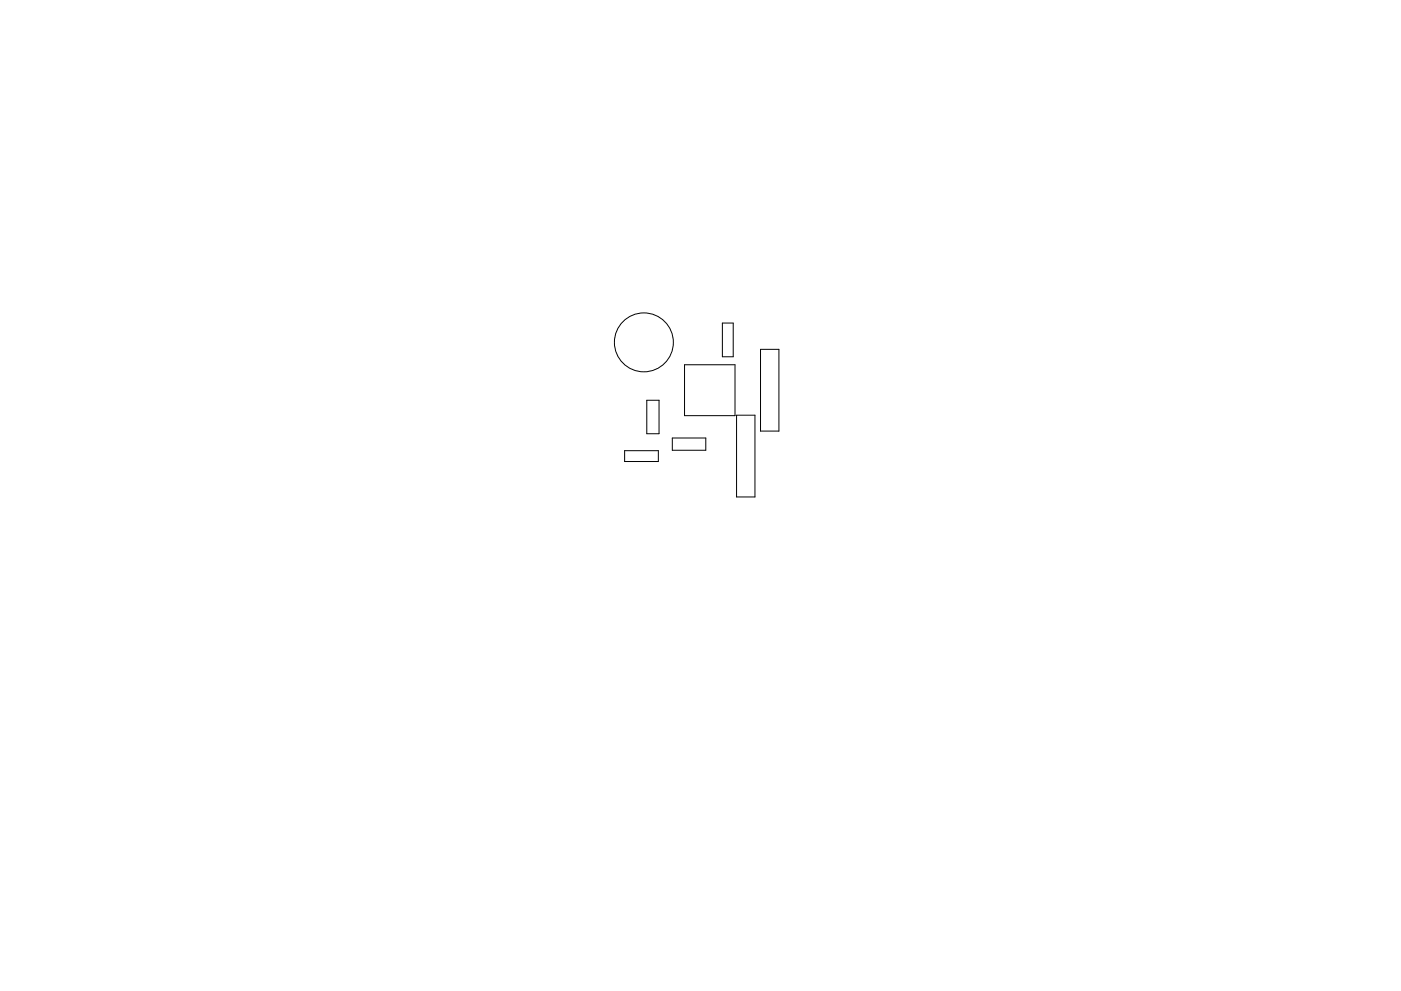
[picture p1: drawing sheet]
<svg xmlns="http://www.w3.org/2000/svg" width="297mm" height="210mm" viewBox="0 0 297 210" stroke-linecap="round" stroke-linejoin="round" font-family="sans-serif">
<g fill="none" stroke="#000" stroke-width=".21">
<path d="M145.1 77.4h10.7v10.8h-10.7zM153.2 68.5h2.3v7.2h-2.3zM161.2 74.1h3.9v17.4h-3.9zM132.4 95.6h7.2v2.3h-7.2zM137.1 84.9h2.6v7.1h-2.6zM142.5 92.9h7.1v2.6h-7.1zM156.2 88.1h3.9v17.3h-3.9z"/>
<circle cx="136.5" cy="72.6" r="6.2"/>
</g>
</svg>
